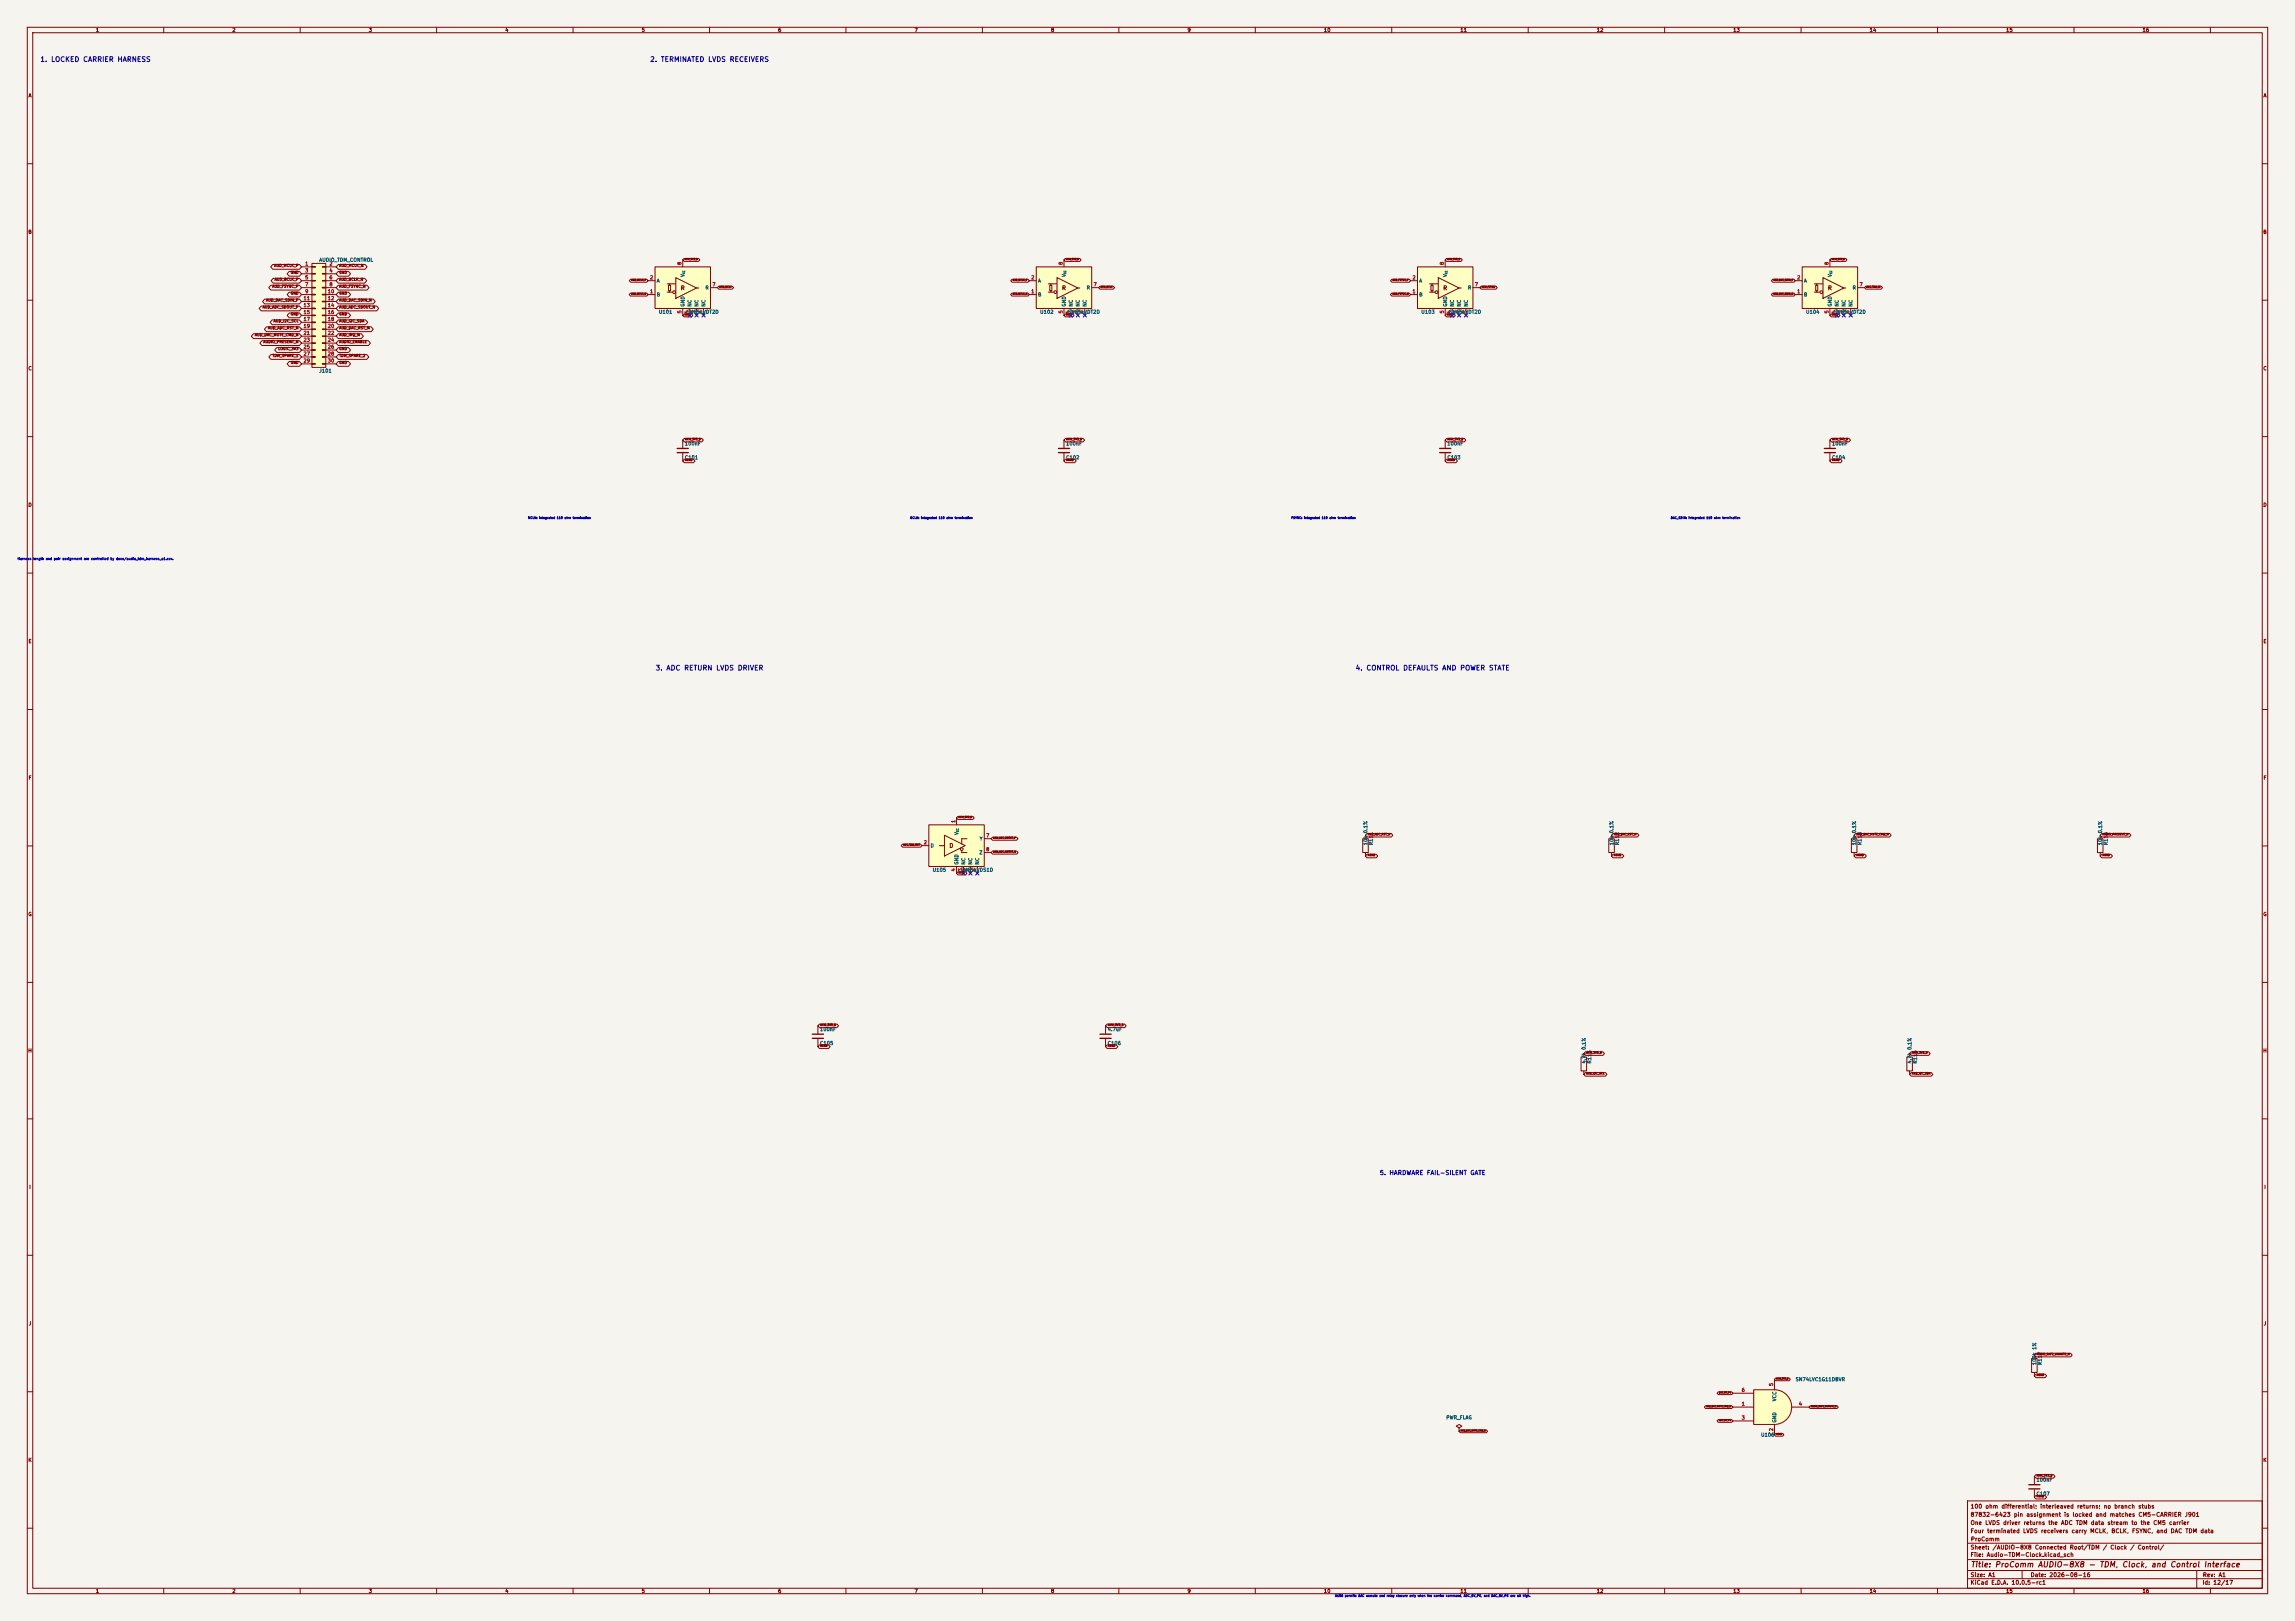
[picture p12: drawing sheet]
<svg xmlns="http://www.w3.org/2000/svg" width="841mm" height="594mm" viewBox="0 0 841 594" stroke-linecap="round" stroke-linejoin="round" font-family="sans-serif">
<defs><g id="words">
<text font-size="2" fill="#840000" x="722" y="574.8">Title: ProComm AUDIO-8X8 - TDM, Clock, and Control Interface</text>
<g font-size="1.8" fill="#0000c2">
<text x="14.6" y="23.1">1. LOCKED CARRIER HARNESS</text>
<text x="238" y="23.1">2. TERMINATED LVDS RECEIVERS</text>
<text x="240.1" y="246.1">3. ADC RETURN LVDS DRIVER</text>
<text x="496.6" y="246.1">4. CONTROL DEFAULTS AND POWER STATE</text>
</g>
<text font-size="1.6" fill="#0000c2" x="505.4" y="431">5. HARDWARE FAIL-SILENT GATE</text>
<g font-size="1.5" fill="#840000">
<text x="249.3" y="106.7">R</text>
<text x="389" y="106.7">R</text>
<text x="528.7" y="106.7">R</text>
<text x="669.6" y="106.7">R</text>
<text x="347.7" y="311">D</text>
<text x="721.9" y="556.1">87832-6423 pin assignment is locked and matches CM5-CARRIER J901</text>
<text x="721.9" y="553.1">100 ohm differential; interleaved returns; no branch stubs</text>
<text x="721.9" y="562.1">Four terminated LVDS receivers carry MCLK, BCLK, FSYNC, and DAC TDM data</text>
<text x="721.9" y="559.1">One LVDS driver returns the ADC TDM data stream to the CM5 carrier</text>
<text x="721.9" y="568.1">Sheet: /AUDIO-8X8 Connected Root/TDM / Clock / Control/</text>
<text x="722" y="565.1">ProComm</text>
<text x="721.9" y="570.8">File: Audio-TDM-Clock.kicad_sch</text>
<text x="721.9" y="581">KiCad E.D.A. 10.0.5-rc1</text>
<text x="721.9" y="578.2">Size: A1</text>
<text x="743.9" y="578.2">Date: 2026-08-16</text>
<text x="806.9" y="581">Id: 12/17</text>
<text x="807" y="578.2">Rev: A1</text>
</g>
<g font-size="1.3" fill="#840000">
<text x="35" y="12">1</text>
<text x="85" y="12">2</text>
<text x="135" y="12">3</text>
<text x="185" y="12">4</text>
<text x="235" y="12">5</text>
<text x="285" y="12">6</text>
<text x="335" y="12">7</text>
<text x="385" y="12">8</text>
<text x="435" y="12">9</text>
<text x="485" y="12">10</text>
<text x="535" y="12">11</text>
<text x="585" y="12">12</text>
<text x="635" y="12">13</text>
<text x="685" y="12">14</text>
<text x="735" y="12">15</text>
<text x="785" y="12">16</text>
<text x="10.3" y="36">A</text>
<text x="829.3" y="36">A</text>
<text x="10.2" y="86">B</text>
<text x="829.2" y="86">B</text>
<text x="10.2" y="136">C</text>
<text x="829.2" y="136">C</text>
<text x="10.2" y="186">D</text>
<text x="829.2" y="186">D</text>
<text x="10.3" y="236">E</text>
<text x="829.3" y="236">E</text>
<text x="10.3" y="286">F</text>
<text x="829.3" y="286">F</text>
<text x="10.2" y="336">G</text>
<text x="829.2" y="336">G</text>
<text x="10.2" y="386">H</text>
<text x="829.2" y="386">H</text>
<text x="10.6" y="436">I</text>
<text x="829.6" y="436">I</text>
<text x="10.4" y="486">J</text>
<text x="829.4" y="486">J</text>
<text x="10.2" y="536">K</text>
<text x="829.2" y="536">K</text>
<text x="35" y="584">1</text>
<text x="85" y="584">2</text>
<text x="135" y="584">3</text>
<text x="185" y="584">4</text>
<text x="235" y="584">5</text>
<text x="285" y="584">6</text>
<text x="335" y="584">7</text>
<text x="385" y="584">8</text>
<text x="435" y="584">9</text>
<text x="485" y="584">10</text>
<text x="535" y="584">11</text>
<text x="585" y="584">12</text>
<text x="635" y="584">13</text>
<text x="685" y="584">14</text>
<text x="735" y="584">15</text>
<text x="785" y="584">16</text>
</g>
<g font-size="1.3" fill="#a90000">
<text x="111.7" y="97.6">1</text>
<text x="111.7" y="100.1">3</text>
<text x="120.6" y="97.6">2</text>
<text x="120.6" y="100.1">4</text>
<text x="250" y="97.3" transform="rotate(-90 250 97.3)">8</text>
<text x="389.7" y="97.3" transform="rotate(-90 389.7 97.3)">8</text>
<text x="529.4" y="97.3" transform="rotate(-90 529.4 97.3)">8</text>
<text x="670.3" y="97.3" transform="rotate(-90 670.3 97.3)">8</text>
<text x="111.7" y="102.7">5</text>
<text x="111.7" y="105.2">7</text>
<text x="111.7" y="107.7">9</text>
<text x="119.9" y="107.7">10</text>
<text x="120.6" y="102.7">6</text>
<text x="120.6" y="105.2">8</text>
<text x="238" y="107.7">1</text>
<text x="238" y="102.7">2</text>
<text x="260.9" y="105.2">7</text>
<text x="377.7" y="107.7">1</text>
<text x="377.7" y="102.7">2</text>
<text x="400.6" y="105.2">7</text>
<text x="517.4" y="107.7">1</text>
<text x="517.4" y="102.7">2</text>
<text x="540.3" y="105.2">7</text>
<text x="658.4" y="107.7">1</text>
<text x="658.4" y="102.7">2</text>
<text x="681.3" y="105.2">7</text>
<text x="111.1" y="110.3">11</text>
<text x="111.1" y="112.8">13</text>
<text x="119.9" y="110.3">12</text>
<text x="119.9" y="112.8">14</text>
<text x="111.1" y="115.4">15</text>
<text x="111.1" y="117.9">17</text>
<text x="119.9" y="115.4">16</text>
<text x="119.9" y="117.9">18</text>
<text x="250" y="115" transform="rotate(-90 250 115)">5</text>
<text x="252.5" y="115" transform="rotate(-90 252.5 115)">4</text>
<text x="255.1" y="115" transform="rotate(-90 255.1 115)">3</text>
<text x="257.6" y="115" transform="rotate(-90 257.6 115)">6</text>
<text x="389.7" y="115" transform="rotate(-90 389.7 115)">5</text>
<text x="392.2" y="115" transform="rotate(-90 392.2 115)">4</text>
<text x="394.8" y="115" transform="rotate(-90 394.8 115)">3</text>
<text x="397.3" y="115" transform="rotate(-90 397.3 115)">6</text>
<text x="529.4" y="115" transform="rotate(-90 529.4 115)">5</text>
<text x="531.9" y="115" transform="rotate(-90 531.9 115)">4</text>
<text x="534.5" y="115" transform="rotate(-90 534.5 115)">3</text>
<text x="537" y="115" transform="rotate(-90 537 115)">6</text>
<text x="670.3" y="115" transform="rotate(-90 670.3 115)">5</text>
<text x="672.9" y="115" transform="rotate(-90 672.9 115)">4</text>
<text x="675.4" y="115" transform="rotate(-90 675.4 115)">3</text>
<text x="678" y="115" transform="rotate(-90 678 115)">6</text>
<text x="111.1" y="120.4">19</text>
<text x="111.1" y="123">21</text>
<text x="111.1" y="125.5">23</text>
<text x="119.9" y="120.4">20</text>
<text x="119.9" y="123">22</text>
<text x="119.9" y="125.5">24</text>
<text x="111.1" y="128.1">25</text>
<text x="111.1" y="130.6">27</text>
<text x="119.9" y="128.1">26</text>
<text x="119.9" y="130.6">28</text>
<text x="111.1" y="133.1">29</text>
<text x="119.9" y="133.1">30</text>
<text x="350.3" y="301.7" transform="rotate(-90 350.3 301.7)">1</text>
<text x="338.4" y="309.7">2</text>
<text x="361.2" y="307.1">7</text>
<text x="361.2" y="312.2">8</text>
<text x="350.3" y="319.5" transform="rotate(-90 350.3 319.5)">4</text>
<text x="352.8" y="319.5" transform="rotate(-90 352.8 319.5)">3</text>
<text x="355.4" y="319.5" transform="rotate(-90 355.4 319.5)">5</text>
<text x="357.9" y="319.5" transform="rotate(-90 357.9 319.5)">6</text>
<text x="650" y="508.1" transform="rotate(-90 650 508.1)">5</text>
<text x="638.1" y="515.4">1</text>
<text x="638.1" y="510.3">6</text>
<text x="659" y="515.4">4</text>
<text x="638.1" y="520.5">3</text>
<text x="650" y="524.6" transform="rotate(-90 650 524.6)">2</text>
</g>
<g font-size="1.3" fill="#006464">
<text x="116.8" y="96.2">AUDIO_TDM_CONTROL</text>
<text x="251.2" y="101.6" transform="rotate(-90 251.2 101.6)">V</text>
<text x="390.9" y="101.6" transform="rotate(-90 390.9 101.6)">V</text>
<text x="530.6" y="101.6" transform="rotate(-90 530.6 101.6)">V</text>
<text x="671.5" y="101.6" transform="rotate(-90 671.5 101.6)">V</text>
<text x="240.5" y="103.8">A</text>
<text x="258.3" y="106.4">R</text>
<text x="380.2" y="103.8">A</text>
<text x="398" y="106.4">R</text>
<text x="519.9" y="103.8">A</text>
<text x="537.7" y="106.4">R</text>
<text x="660.9" y="103.8">A</text>
<text x="678.7" y="106.4">R</text>
<text x="240.5" y="108.9">B</text>
<text x="251.2" y="112.5" transform="rotate(-90 251.2 112.5)">GND</text>
<text x="253.7" y="112.5" transform="rotate(-90 253.7 112.5)">NC</text>
<text x="256.2" y="112.5" transform="rotate(-90 256.2 112.5)">NC</text>
<text x="258.8" y="112.5" transform="rotate(-90 258.8 112.5)">NC</text>
<text x="380.2" y="108.9">B</text>
<text x="390.9" y="112.5" transform="rotate(-90 390.9 112.5)">GND</text>
<text x="393.4" y="112.5" transform="rotate(-90 393.4 112.5)">NC</text>
<text x="395.9" y="112.5" transform="rotate(-90 395.9 112.5)">NC</text>
<text x="398.5" y="112.5" transform="rotate(-90 398.5 112.5)">NC</text>
<text x="519.9" y="108.9">B</text>
<text x="530.6" y="112.5" transform="rotate(-90 530.6 112.5)">GND</text>
<text x="533.1" y="112.5" transform="rotate(-90 533.1 112.5)">NC</text>
<text x="535.6" y="112.5" transform="rotate(-90 535.6 112.5)">NC</text>
<text x="538.2" y="112.5" transform="rotate(-90 538.2 112.5)">NC</text>
<text x="660.9" y="108.9">B</text>
<text x="671.5" y="112.5" transform="rotate(-90 671.5 112.5)">GND</text>
<text x="674.1" y="112.5" transform="rotate(-90 674.1 112.5)">NC</text>
<text x="676.6" y="112.5" transform="rotate(-90 676.6 112.5)">NC</text>
<text x="679.1" y="112.5" transform="rotate(-90 679.1 112.5)">NC</text>
<text x="241.3" y="115.3">U101</text>
<text x="251.4" y="115.3">SN65LVDT2D</text>
<text x="381" y="115.3">U102</text>
<text x="391.1" y="115.3">SN65LVDT2D</text>
<text x="520.7" y="115.3">U103</text>
<text x="530.8" y="115.3">SN65LVDT2D</text>
<text x="661.7" y="115.3">U104</text>
<text x="671.8" y="115.3">SN65LVDT2D</text>
<text x="116.8" y="136.9">J101</text>
<text x="250.8" y="163.5">100nF</text>
<text x="390.5" y="163.5">100nF</text>
<text x="530.2" y="163.5">100nF</text>
<text x="671.2" y="163.5">100nF</text>
<text x="250.8" y="168.6">C101</text>
<text x="390.5" y="168.6">C102</text>
<text x="530.2" y="168.6">C103</text>
<text x="671.2" y="168.6">C104</text>
<text x="340.8" y="310.8">D</text>
<text x="351.5" y="306.1" transform="rotate(-90 351.5 306.1)">V</text>
<text x="358.9" y="308.3">Y</text>
<text x="501.3" y="309.9" transform="rotate(-90 501.3 309.9)">10k 0.1%</text>
<text x="503.4" y="309.9" transform="rotate(-90 503.4 309.9)">R111</text>
<text x="591.5" y="309.9" transform="rotate(-90 591.5 309.9)">10k 0.1%</text>
<text x="593.5" y="309.9" transform="rotate(-90 593.5 309.9)">R112</text>
<text x="680.4" y="309.9" transform="rotate(-90 680.4 309.9)">10k 0.1%</text>
<text x="682.4" y="309.9" transform="rotate(-90 682.4 309.9)">R113</text>
<text x="770.6" y="309.9" transform="rotate(-90 770.6 309.9)">10k 0.1%</text>
<text x="772.6" y="309.9" transform="rotate(-90 772.6 309.9)">R114</text>
<text x="351.5" y="317" transform="rotate(-90 351.5 317)">GND</text>
<text x="354" y="317" transform="rotate(-90 354 317)">NC</text>
<text x="356.6" y="317" transform="rotate(-90 356.6 317)">NC</text>
<text x="358.7" y="313.4">Z</text>
<text x="359.1" y="317" transform="rotate(-90 359.1 317)">NC</text>
<text x="341.6" y="319.7">U105</text>
<text x="351.8" y="319.7">SN65LVDS1D</text>
<text x="300.3" y="383.2">C105</text>
<text x="300.3" y="378.2">100nF</text>
<text x="405.7" y="383.2">C106</text>
<text x="405.7" y="378.2">4.7uF</text>
<text x="581.4" y="389.9" transform="rotate(-90 581.4 389.9)">4.7k</text>
<text x="581.4" y="384.9" transform="rotate(-90 581.4 384.9)">0.1%</text>
<text x="583.4" y="389.9" transform="rotate(-90 583.4 389.9)">R115</text>
<text x="700.7" y="389.9" transform="rotate(-90 700.7 389.9)">4.7k</text>
<text x="700.7" y="384.9" transform="rotate(-90 700.7 384.9)">0.1%</text>
<text x="702.8" y="389.9" transform="rotate(-90 702.8 389.9)">R116</text>
<text x="746.5" y="500.4" transform="rotate(-90 746.5 500.4)">100k 1%</text>
<text x="748.5" y="500.4" transform="rotate(-90 748.5 500.4)">R117</text>
<text x="657.8" y="506.4">SN74LVC1G11DBVR</text>
<text x="651.2" y="513.6" transform="rotate(-90 651.2 513.6)">VCC</text>
<text x="529.8" y="520.4">PWR_FLAG</text>
<text x="651.2" y="521.5" transform="rotate(-90 651.2 521.5)">GND</text>
<text x="645.1" y="526.7">U106</text>
<text x="746.1" y="543.3">100nF</text>
<text x="746.1" y="548.3">C107</text>
</g>
<g font-size="1" fill="#840000">
<text x="100.4" y="98">AUD_MCLK_P</text>
<text x="106.4" y="100.6">GND</text>
<text x="124.2" y="98">AUD_MCLK_N</text>
<text x="124.2" y="100.6">GND</text>
<text x="99.7" y="105.6">AUD_FSYNC_P</text>
<text x="100.5" y="103.1">AUD_BCLK_P</text>
<text x="124.2" y="105.6">AUD_FSYNC_N</text>
<text x="124.2" y="103.1">AUD_BCLK_N</text>
<text x="96.1" y="113.3">AUD_ADC_SDOUT_P</text>
<text x="97.4" y="110.7">AUD_DAC_SDIN_P</text>
<text x="106.4" y="108.2">GND</text>
<text x="124.2" y="108.2">GND</text>
<text x="124.2" y="110.7">AUD_DAC_SDIN_N</text>
<text x="124.2" y="113.3">AUD_ADC_SDOUT_N</text>
<text x="100.2" y="118.3">AUD_I2C_SCL</text>
<text x="106.4" y="115.8">GND</text>
<text x="124.2" y="115.8">GND</text>
<text x="124.2" y="118.3">AUD_I2C_SDA</text>
<text x="93.3" y="123.4">AUD_DAC_MUTE_CMD_N</text>
<text x="96.4" y="126">AUDIO_PRESENT_N</text>
<text x="98.1" y="120.9">AUD_ADC_RST_N</text>
<text x="124.2" y="123.4">AUD_IRQ_N</text>
<text x="124.2" y="126">AUDIO_ENABLE</text>
<text x="124.2" y="120.9">AUD_DAC_RST_N</text>
<text x="99.7" y="131">TDM_SPARE_1</text>
<text x="101.8" y="128.5">LOGIC_3V3</text>
<text x="124.2" y="131">TDM_SPARE_2</text>
<text x="124.2" y="128.5">GND</text>
<text x="106.4" y="133.6">GND</text>
<text x="124.2" y="133.6">GND</text>
</g>
<g font-size=".9" fill="#0000c2">
<text x="6.4" y="205.4">Harness</text>
<text x="12.1" y="205.4">length and pair assignment are controlled by docs/audio_tdm_harness_a1.csv.</text>
</g>
<g font-size=".8" fill="#006464">
<text x="251.2" y="100.5" transform="rotate(-90 251.2 100.5)">CC</text>
<text x="390.9" y="100.5" transform="rotate(-90 390.9 100.5)">CC</text>
<text x="530.6" y="100.5" transform="rotate(-90 530.6 100.5)">CC</text>
<text x="671.5" y="100.5" transform="rotate(-90 671.5 100.5)">CC</text>
<text x="351.5" y="305" transform="rotate(-90 351.5 305)">CC</text>
</g>
<g font-size=".8" fill="#0000c2">
<text x="193.4" y="190.3">MCLK: integrated 110 ohm termination</text>
<text x="333.4" y="190.3">BCLK: integrated 110 ohm termination</text>
<text x="473.1" y="190.3">FSYNC: integrated 110 ohm termination</text>
<text x="612.2" y="190.3">DAC_SDIN: integrated 110 ohm termination</text>
<text x="489.1" y="585.3">U106 permits DAC unmute and relay closure only when the carrier command, ADC_5V_PG, and DAC_5V_PG are all high.</text>
</g>
<g font-size=".7" fill="#840000">
<text x="251" y="161.5">AKM_3V3_D</text>
<text x="390.7" y="161.5">AKM_3V3_D</text>
<text x="530.4" y="161.5">AKM_3V3_D</text>
<text x="671.3" y="161.5">AKM_3V3_D</text>
<text x="251" y="169.1">AGND</text>
<text x="390.7" y="169.1">AGND</text>
<text x="530.4" y="169.1">AGND</text>
<text x="671.3" y="169.1">AGND</text>
<text x="501.1" y="306.2">AUD_ADC_RST_N</text>
<text x="591.3" y="306.2">AUD_DAC_RST_N</text>
<text x="680.2" y="306.2">AUD_DAC_MUTE_CMD_N</text>
<text x="770.4" y="306.2">AUDIO_PRESENT_N</text>
<text x="501.1" y="313.9">AGND</text>
<text x="591.3" y="313.9">AGND</text>
<text x="680.2" y="313.9">AGND</text>
<text x="770.4" y="313.9">AGND</text>
<text x="300.5" y="376.1">AKM_3V3_D</text>
<text x="405.9" y="376.1">AKM_3V3_D</text>
<text x="300.5" y="383.7">AGND</text>
<text x="405.9" y="383.7">AGND</text>
<text x="581.2" y="386.2">AKM_3V3_D</text>
<text x="700.5" y="386.2">AKM_3V3_D</text>
<text x="581.2" y="393.9">AUD_I2C_SCL</text>
<text x="700.5" y="393.9">AUD_I2C_SDA</text>
<text x="746.3" y="496.7">AUDIO_SAFE_UNMUTE_N</text>
<text x="746.3" y="504.4">AGND</text>
<text x="746.3" y="541.2">AKM_3V3_D</text>
<text x="746.3" y="548.8">AGND</text>
</g>
<g font-size=".6" fill="#840000">
<text x="250.8" y="95.4">AKM_3V3_D</text>
<text x="390.5" y="95.4">AKM_3V3_D</text>
<text x="530.2" y="95.4">AKM_3V3_D</text>
<text x="671.2" y="95.4">AKM_3V3_D</text>
<text x="231.3" y="103">AUD_MCLK_P</text>
<text x="263.5" y="105.5">AKM_MCLK</text>
<text x="371.1" y="103">AUD_BCLK_P</text>
<text x="403.2" y="105.5">AKM_BCLK</text>
<text x="510.2" y="103">AUD_FSYNC_P</text>
<text x="542.9" y="105.5">AKM_FSYNC</text>
<text x="649.8" y="103">AUD_DAC_SDIN_P</text>
<text x="683.9" y="105.5">DAC_TDM_IN</text>
<text x="231.3" y="108.1">AUD_MCLK_N</text>
<text x="371" y="108.1">AUD_BCLK_N</text>
<text x="510.2" y="108.1">AUD_FSYNC_N</text>
<text x="649.8" y="108.1">AUD_DAC_SDIN_N</text>
<text x="250.8" y="115.7">AGND</text>
<text x="390.5" y="115.7">AGND</text>
<text x="530.2" y="115.7">AGND</text>
<text x="671.2" y="115.7">AGND</text>
<text x="351.2" y="299.9">AKM_3V3_D</text>
<text x="330.9" y="310">ADC_TDM_OUT</text>
<text x="363.9" y="307.5">AUD_ADC_SDOUT_P</text>
<text x="363.9" y="312.6">AUD_ADC_SDOUT_N</text>
<text x="351.2" y="320.2">AGND</text>
</g>
<g font-size=".5" fill="#840000">
<text x="650.8" y="505.6">AKM_3V3_D</text>
<text x="625.2" y="515.7">AUD_DAC_MUTE_CMD_N</text>
<text x="629.9" y="510.7">DAC_5V_PG</text>
<text x="663.5" y="515.7">AUDIO_SAFE_UNMUTE_N</text>
<text x="629.9" y="520.8">ADC_5V_PG</text>
<text x="535.3" y="524.6">AUD_DAC_MUTE_CMD_N</text>
<text x="650.8" y="525.9">AGND</text>
</g>
</g></defs>
<path d="M0 0h841v594h-841z" fill="#f5f4ef" stroke="#f5f4ef" stroke-width=".37"/>
<g fill="none" stroke="#840000" stroke-width=".37">
<path d="M10 10h821v574h-821zM12 12h817v570h-817zM60 10v2M110 10v2M160 10v2M210 10v2M260 10v2M310 10v2M360 10v2M410 10v2M460 10v2M510 10v2"/>
<path d="M560 10v2M610 10v2M660 10v2M710 10v2M760 10v2M810 10v2M10 60h2M829 60h2M10 110h2M829 110h2M10 160h2M829 160h2"/>
<path d="M10 210h2M829 210h2M10 260h2M829 260h2M10 310h2M829 310h2M10 360h2M829 360h2M10 410h2M829 410h2M10 460h2M829 460h2"/>
<path d="M10 510h2M829 510h2M10 560h2M721 550h108v32h-108zM829 560h2M721 578.5h108M721 575.5h108M721 571.5h108M721 565.5h108M741 575.5v3M805 575.5v6.5M60 582v2"/>
<path d="M110 582v2M160 582v2M210 582v2M260 582v2M310 582v2M360 582v2M410 582v2M460 582v2M510 582v2M560 582v2M610 582v2M660 582v2"/>
<path d="M710 582v2M760 582v2M810 582v2"/>
</g>
<g fill="#ffffc2">
<path d="M245 104.5h.7v2.1h-.7z"/>
<path d="M240 97.8h20.3v15.2h-20.3z"/>
</g>
<g fill="none" stroke="#840000" stroke-width=".37">
<path d="M240 97.8h20.3v15.2h-20.3zM250.2 95.2v2.6M237.5 107.9h2.5M237.5 102.9h2.5M244.5 104h3M244.5 107.1h1.9M245 104.5h.7v2.1h-.7zM245.4 104v.5M245.4 106.6v.5M247.6 101.7l7.7 3.8-7.7 3.8zM250.2 113v2.6M252.7 113v2.6"/>
<path d="M255.3 105.5h.7M255.3 113v2.6M257.8 113v2.6M260.3 105.4h2.6M299.7 375.9v2.8M405.1 375.9v2.8M299.7 380.7v2.8M405.1 380.7v2.8"/>
<circle cx="247" cy="107.1" r=".51"/>
</g>
<path d="M297.7 379h4.1M403.1 379h4.1M297.7 380.5h4.1M403.1 380.5h4.1" fill="none" stroke="#840000" stroke-width=".51"/>
<path d="M340.4 302.3h20.3v15.2h-20.3z" fill="#ffffc2"/>
<g fill="none" stroke="#840000" stroke-width=".37">
<path d="M350.5 299.7v2.6M337.8 309.9h2.6M340.4 302.3h20.3v15.2h-20.3zM344.2 309.9h1.9M346.1 306.1l7.6 3.8-7.6 3.8zM350.5 317.5v2.5M352.4 311.7v.7h1.9M353.1 317.5v2.5M354.3 307.3h-1.9v1.9M355.6 317.5v2.5M358.1 317.5v2.5M360.7 312.4h2.5"/>
<path d="M360.7 307.3h2.5"/>
<circle cx="352.4" cy="311.1" r=".51"/>
</g>
<g fill="#ffffc2">
<path d="M384.7 104.5h.7v2.1h-.7z"/>
<path d="M379.7 97.8h20.3v15.2h-20.3z"/>
</g>
<g fill="none" stroke="#840000" stroke-width=".37">
<path d="M379.7 97.8h20.3v15.2h-20.3zM389.9 95.2v2.6M377.2 107.9h2.5M377.2 102.9h2.5M384.2 104h3M384.2 107.1h1.9M384.7 104.5h.7v2.1h-.7zM385.1 104v.5M385.1 106.6v.5M387.3 101.7l7.7 3.8-7.7 3.8zM389.9 113v2.6M392.4 113v2.6"/>
<path d="M395 105.5h.7M395 113v2.6M397.5 113v2.6M400 105.4h2.6M744.5 497.8h2v5.1h-2zM745.5 496.6v1.2M745.5 502.9v1.3M534.7 523.2l1-.6-1-.6-1 .6 1 .6v1.3M534.7 524.5h.1M745.5 541v2.8M745.5 545.8v2.8"/>
<circle cx="386.7" cy="107.1" r=".51"/>
</g>
<path d="M743.5 544.1h4M743.5 545.6h4" fill="none" stroke="#840000" stroke-width=".51"/>
<path d="M650.2 509.3a6.4 6.4 0 0 1 6.4 6.3 6.4 6.4 0 0 1-6.4 6.4z" fill="#ffffc2" stroke="#ffffc2" stroke-width=".37"/>
<path d="M642.6 509.3h7.6v12.7h-7.6z" fill="#ffffc2"/>
<g fill="none" stroke="#840000" stroke-width=".37">
<path d="M529.6 161.3v2.8M529.6 166.1v2.8M678.4 307.3h2.1v5.1h-2.1zM679.4 306.1v1.2M679.4 312.4v1.3M768.6 307.3h2v5.1h-2zM769.6 306.1v1.2M769.6 312.4v1.3M698.8 387.3h2v5.1h-2zM699.8 386.1v1.2M699.8 392.4v1.3M635 515.6h7.6"/>
<path d="M635 510.5h7.6M650.2 509.3a6.4 6.4 0 0 1 6.4 6.3 6.4 6.4 0 0 1-6.4 6.4M650.2 509.3h-7.6v12.7h7.6M650.2 505.5v3.8M656.6 515.6h6.3M635 520.7h7.6M650.2 522v3.8"/>
</g>
<path d="M527.6 164.3h4M527.6 165.9h4" fill="none" stroke="#840000" stroke-width=".51"/>
<g fill="#ffffc2">
<path d="M665.4 104.5h.7v2.1h-.7z"/>
<path d="M660.4 97.8h20.3v15.2h-20.3z"/>
</g>
<g fill="none" stroke="#840000" stroke-width=".37">
<path d="M660.4 97.8h20.3v15.2h-20.3zM670.6 95.2v2.6M657.9 107.9h2.5M657.9 102.9h2.5M664.8 104h3.1M664.8 107.1h1.9M665.4 104.5h.7v2.1h-.7zM665.7 104v.5M665.7 106.6v.5M668 101.7l7.6 3.8-7.6 3.8zM670.6 113v2.6M673.1 113v2.6"/>
<path d="M675.6 105.5h.8M675.6 113v2.6M678.2 113v2.6M680.7 105.4h2.6M670.6 161.3v2.8M670.6 166.1v2.8M499.4 307.3h2v5.1h-2zM500.4 306.1v1.2M500.4 312.4v1.3"/>
<circle cx="667.4" cy="107.1" r=".51"/>
</g>
<path d="M668.5 164.3h4.1M668.5 165.9h4.1" fill="none" stroke="#840000" stroke-width=".51"/>
<g fill="#ffffc2">
<path d="M524.4 104.5h.7v2.1h-.7z"/>
<path d="M519.4 97.8h20.3v15.2h-20.3z"/>
</g>
<g fill="none" stroke="#840000" stroke-width=".37">
<path d="M519.4 97.8h20.3v15.2h-20.3zM529.6 95.2v2.6M516.9 107.9h2.5M516.9 102.9h2.5M523.9 104h3M523.9 107.1h1.9M524.4 104.5h.7v2.1h-.7zM524.8 104v.5M524.8 106.6v.5M527 101.7l7.7 3.8-7.7 3.8zM529.6 113v2.6M532.1 113v2.6"/>
<path d="M534.7 105.5h.7M534.7 113v2.6M537.2 113v2.6M539.7 105.4h2.6M589.5 307.3h2.1v5.1h-2.1zM590.5 306.1v1.2M590.5 312.4v1.3M579.4 387.3h2v5.1h-2zM580.4 386.1v1.2M580.4 392.4v1.3"/>
<circle cx="526.4" cy="107.1" r=".51"/>
</g>
<path d="M114.3 96.5h5.1v38.1h-5.1z" fill="#ffffc2"/>
<g fill="none" stroke="#840000" stroke-width=".37">
<path d="M100 96.9h9.7l.8 .9-.8 .9h-9.7l-.8-.9zM106 99.5h3.7l.8 .8-.8 .9h-3.7l-.8-.9zM110.5 97.8h3.8M114.3 96.5h5.1v38.1h-5.1zM114.3 97.7h1.3v.2h-1.3zM118.1 97.7h1.3v.2h-1.3zM119.4 97.8h3.8M123.9 96.9h9.9l.7 .9-.7 .9h-9.9l-.7-.9zM123.9 99.5h3.8l.8 .8-.8 .9h-3.8l-.7-.9zM250.7 94.7h5.3l.4 .5-.4 .6h-5.3l-.5-.6zM390.4 94.7h5.3l.4 .5-.4 .6h-5.3l-.5-.6zM530.1 94.7h5.3l.4 .5-.4 .6h-5.3l-.5-.6z"/>
<path d="M671 94.7h5.4l.4 .5-.4 .6h-5.4l-.4-.6zM95.7 112.2h14l.8 .8-.8 .9h-14l-.7-.9zM97 109.6h12.7l.8 .9-.8 .9h-12.7l-.8-.9zM97.7 119.8h12l.8 .8-.8 .9h-12l-.8-.9zM99.2 104.5h10.5l.8 .9-.8 .9h-10.5l-.7-.9zM99.7 117.2h10l.8 .9-.8 .9h-10l-.7-.9zM100.1 102h9.6l.8 .9-.8 .8h-9.6l-.8-.8zM106 107.1h3.7l.8 .8-.8 .9h-3.7l-.8-.9zM106 114.7h3.7l.8 .9-.8 .8h-3.7l-.8-.8zM110.5 100.3h3.8M110.5 102.9h3.8M110.5 105.4h3.8"/>
<path d="M110.5 107.9h3.8M110.5 110.5h3.8M110.5 113h3.8M110.5 115.6h3.8M110.5 118.1h3.8M114.3 100.2h1.3v.3h-1.3zM114.3 102.7h1.3v.3h-1.3zM114.3 105.3h1.3v.2h-1.3zM114.3 107.8h1.3v.3h-1.3zM114.3 110.4h1.3v.2h-1.3zM114.3 112.9h1.3v.3h-1.3zM114.3 115.4h1.3v.3h-1.3z"/>
<path d="M114.3 118h1.3v.2h-1.3zM118.1 100.2h1.3v.3h-1.3zM118.1 102.7h1.3v.3h-1.3zM118.1 105.3h1.3v.2h-1.3zM118.1 107.8h1.3v.3h-1.3zM118.1 110.4h1.3v.2h-1.3zM118.1 112.9h1.3v.3h-1.3zM118.1 115.4h1.3v.3h-1.3zM118.1 118h1.3v.2h-1.3zM119.4 100.3h3.8M119.4 102.9h3.8M119.4 105.4h3.8"/>
<path d="M119.4 107.9h3.8M119.4 110.5h3.8M119.4 113h3.8M119.4 115.6h3.8M119.4 118.1h3.8M123.9 104.5h10.6l.7 .9-.7 .9h-10.6l-.7-.9zM123.9 107.1h3.8l.8 .8-.8 .9h-3.8l-.7-.9zM123.9 114.7h3.8l.8 .9-.8 .8h-3.8l-.7-.8zM123.9 117.2h10.1l.7 .9-.7 .9h-10.1l-.7-.9zM123.9 102h9.7l.8 .9-.8 .8h-9.7l-.7-.8zM123.9 109.6h12.8l.8 .9-.8 .9h-12.8l-.7-.9zM123.9 112.2h14.1l.8 .8-.8 .9h-14.1l-.7-.9z"/>
<path d="M123.9 119.8h12.1l.8 .8-.8 .9h-12.1l-.7-.9zM231 107.4h6l.5 .5-.5 .6h-6l-.4-.6zM231.1 102.3h5.9l.5 .6-.5 .5h-5.9l-.5-.5zM250.7 115h2.7l.5 .6-.5 .5h-2.7l-.5-.5zM263.4 104.9h5l.4 .5-.4 .5h-5l-.5-.5zM370.8 107.4h5.9l.5 .5-.5 .6h-5.9l-.4-.6zM370.8 102.3h5.9l.5 .6-.5 .5h-5.9l-.4-.5zM390.4 115h2.7l.5 .6-.5 .5h-2.7l-.5-.5zM403.1 104.9h4.9l.4 .5-.4 .5h-4.9l-.5-.5zM510 107.4h6.4l.5 .5-.5 .6h-6.4l-.5-.6zM510 102.3h6.4l.5 .6-.5 .5h-6.4l-.4-.5zM530.1 115h2.7l.5 .6-.5 .5h-2.7l-.5-.5z"/>
<path d="M542.8 104.9h5.4l.5 .5-.5 .5h-5.4l-.5-.5zM649.6 107.4h7.8l.5 .5-.5 .6h-7.8l-.5-.6zM649.6 102.3h7.8l.5 .6-.5 .5h-7.8l-.5-.5zM671 115h2.8l.5 .6-.5 .5h-2.8l-.4-.5zM683.7 104.9h5.7l.4 .5-.4 .5h-5.7l-.4-.5zM92.9 122.3h16.8l.8 .9-.8 .9h-16.8l-.8-.9zM96 124.9h13.7l.8 .8-.8 .9h-13.7l-.8-.9zM99.3 129.9h10.4l.8 .9-.8 .9h-10.4l-.8-.9zM101.4 127.4h8.3l.8 .9-.8 .8h-8.3l-.7-.8zM106 132.5h3.7l.8 .8-.8 .9h-3.7l-.8-.9zM110.5 120.6h3.8M110.5 123.2h3.8"/>
<path d="M110.5 125.7h3.8M110.5 128.3h3.8M110.5 130.8h3.8M110.5 133.3h3.8M114.3 120.5h1.3v.3h-1.3zM114.3 123.1h1.3v.2h-1.3zM114.3 125.6h1.3v.3h-1.3zM114.3 128.1h1.3v.3h-1.3zM114.3 130.7h1.3v.2h-1.3zM114.3 133.2h1.3v.3h-1.3zM118.1 120.5h1.3v.3h-1.3zM118.1 123.1h1.3v.2h-1.3z"/>
<path d="M118.1 125.6h1.3v.3h-1.3zM118.1 128.1h1.3v.3h-1.3zM118.1 130.7h1.3v.2h-1.3zM118.1 133.2h1.3v.3h-1.3zM119.4 120.6h3.8M119.4 123.2h3.8M119.4 125.7h3.8M119.4 128.3h3.8M119.4 130.8h3.8M119.4 133.3h3.8M123.9 132.5h3.8l.8 .8-.8 .9h-3.8l-.7-.9zM123.9 129.9h10.5l.8 .9-.8 .9h-10.5l-.7-.9z"/>
<path d="M123.9 122.3h8.5l.8 .9-.8 .9h-8.5l-.7-.9zM123.9 124.9h11.1l.7 .8-.7 .9h-11.1l-.7-.9zM123.9 127.4h3.8l.8 .9-.8 .8h-3.8l-.7-.8zM250.2 161.3v2.8M250.2 166.1v2.8M250.7 168.3h3.4l.6 .6-.6 .7h-3.4l-.5-.7zM250.7 160.6h6.5l.5 .7-.5 .6h-6.5l-.5-.6zM389.9 161.3v2.8M389.9 166.1v2.8M390.4 168.3h3.4l.6 .6-.6 .7h-3.4l-.5-.7zM390.4 160.6h6.5l.5 .7-.5 .6h-6.5l-.5-.6zM530.1 168.3h3.4l.6 .6-.6 .7h-3.4l-.5-.7z"/>
<path d="M530.1 160.6h6.5l.5 .7-.5 .6h-6.5l-.5-.6zM671.1 160.6h6.5l.5 .7-.5 .6h-6.5l-.5-.6zM671.1 168.3h3.4l.5 .6-.5 .7h-3.4l-.5-.7zM351 299.2h5.5l.5 .5-.5 .6h-5.5l-.5-.6zM330.7 309.3h6.6l.5 .6-.5 .5h-6.6l-.5-.5zM351 319.5h2.9l.5 .5-.5 .6h-2.9l-.5-.6zM363.7 311.9h8.9l.5 .5-.5 .6h-8.9l-.5-.6zM363.7 306.8h8.9l.4 .5-.4 .6h-8.9l-.5-.6zM500.9 305.4h8.9l.6 .7-.6 .6h-8.9l-.5-.6zM500.9 313h3.4l.6 .7-.6 .6h-3.4l-.5-.6zM591.1 305.4h8.9l.6 .7-.6 .6h-8.9l-.6-.6zM591.1 313h3.4l.5 .7-.5 .6h-3.4l-.6-.6z"/>
<path d="M680 305.4h12.4l.6 .7-.6 .6h-12.4l-.6-.6zM680 313h3.4l.5 .7-.5 .6h-3.4l-.6-.6zM770.2 313h3.3l.6 .7-.6 .6h-3.3l-.6-.6zM770.2 305.4h10.1l.6 .7-.6 .6h-10.1l-.6-.6zM300.3 375.3h6.4l.6 .6-.6 .7h-6.4l-.6-.7zM405.7 375.3h6.4l.6 .6-.6 .7h-6.4l-.6-.7zM300.3 382.9h3.3l.6 .6-.6 .7h-3.3l-.6-.7zM405.7 382.9h3.4l.5 .6-.5 .7h-3.4l-.6-.7zM580.9 393.1h7.4l.6 .6-.6 .6h-7.4l-.5-.6zM580.9 385.4h6.5l.5 .7-.5 .6h-6.5l-.5-.6zM700.3 385.4h6.5l.5 .7-.5 .6h-6.5l-.5-.6zM700.3 393.1h7.4l.6 .6-.6 .6h-7.4l-.5-.6z"/>
<path d="M746 495.9h12.8l.5 .7-.5 .6h-12.8l-.5-.6zM625 515.1h9.6l.4 .5-.4 .5h-9.6l-.5-.5zM629.7 510h4.9l.4 .5-.4 .5h-4.9l-.5-.5zM650.7 505h4.9l.5 .5-.5 .5h-4.9l-.5-.5zM663.4 515.1h9.8l.4 .5-.4 .5h-9.8l-.5-.5zM746 503.5h3.4l.6 .7-.6 .6h-3.4l-.5-.6zM535.1 524h9.6l.4 .5-.4 .5h-9.6l-.4-.5zM629.7 520.2h4.9l.4 .5-.4 .5h-4.9l-.5-.5zM650.7 525.3h2.6l.4 .5-.4 .5h-2.6l-.5-.5zM746 540.4h6.5l.5 .6-.5 .7h-6.5l-.5-.7zM746 548h3.4l.6 .6-.6 .7h-3.4l-.5-.7z"/>
</g>
<path d="M248.2 164.3h4M248.2 165.9h4M387.9 164.3h4M387.9 165.9h4" fill="none" stroke="#840000" stroke-width=".51"/>
<g fill="none" stroke="#000084" stroke-width=".37">
<path d="M252.1 115l1.2 1.2M253.3 115l-1.2 1.2M254.7 115l1.2 1.2M255.9 115l-1.2 1.2M257.2 115l1.2 1.2M258.4 115l-1.2 1.2M391.8 115l1.2 1.2M393 115l-1.2 1.2M394.4 115l1.2 1.2M395.6 115l-1.2 1.2M396.9 115l1.2 1.2M398.1 115l-1.2 1.2"/>
<path d="M531.5 115l1.2 1.2M532.7 115l-1.2 1.2M534.1 115l1.2 1.2M535.3 115l-1.2 1.2M536.6 115l1.2 1.2M537.8 115l-1.2 1.2M672.5 115l1.2 1.2M673.7 115l-1.2 1.2M675 115l1.2 1.2M676.2 115l-1.2 1.2M677.6 115l1.2 1.2M678.8 115l-1.2 1.2"/>
<path d="M352.5 319.4l1.2 1.2M353.7 319.4l-1.2 1.2M355 319.4l1.2 1.2M356.2 319.4l-1.2 1.2M357.5 319.4l1.2 1.2M358.7 319.4l-1.2 1.2"/>
</g>
<use href="#words"/>
</svg>
